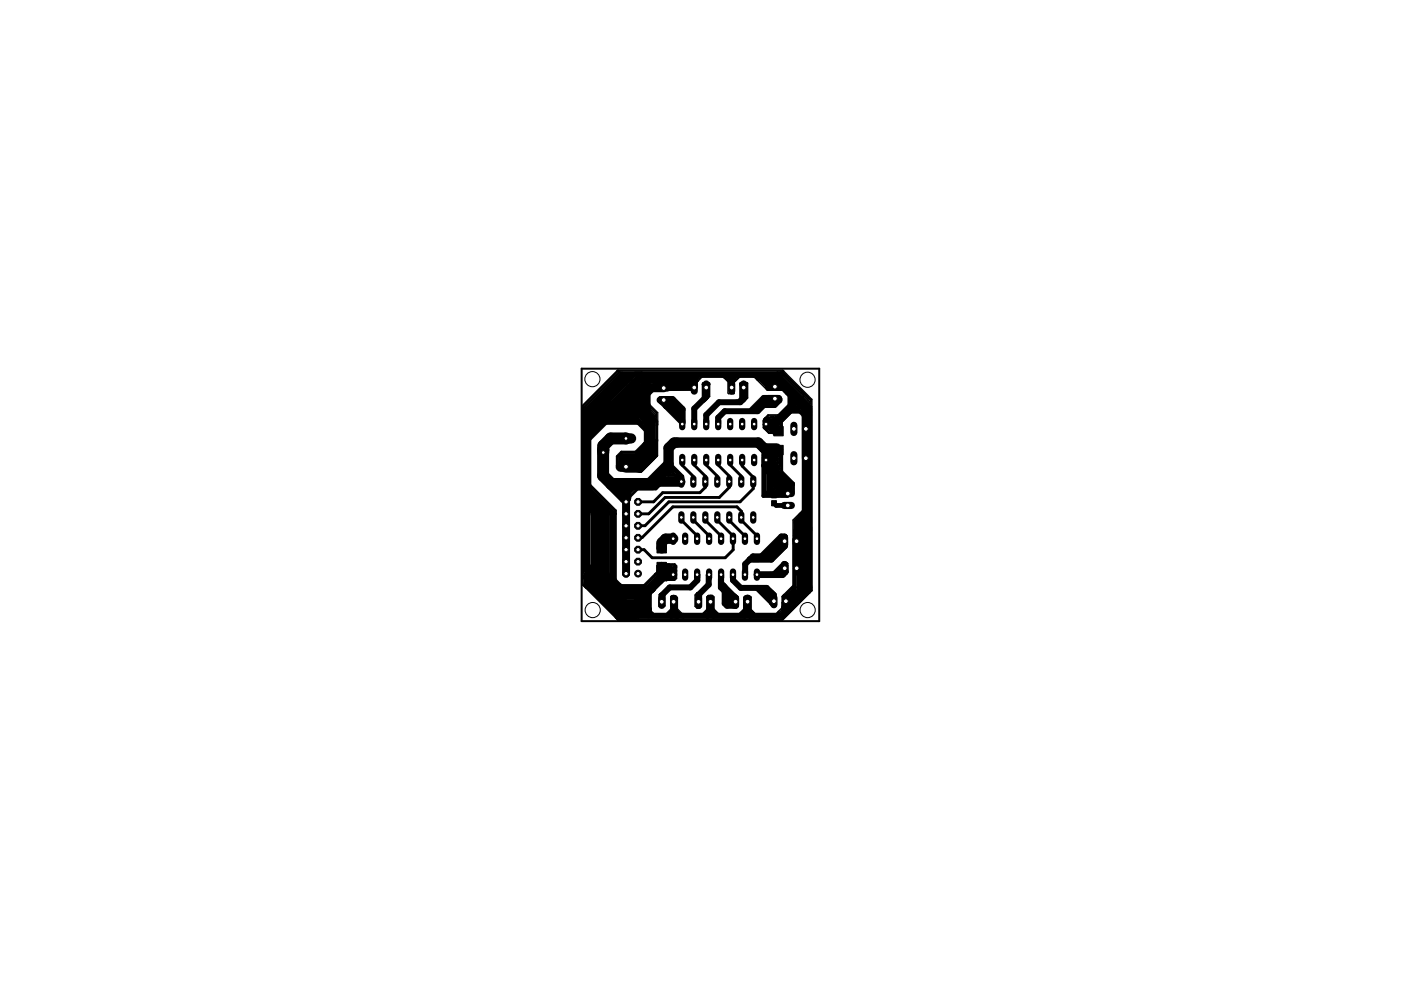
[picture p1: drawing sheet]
<svg xmlns="http://www.w3.org/2000/svg" width="297mm" height="210mm" viewBox="0 0 297 210" stroke-linecap="round" stroke-linejoin="round" font-family="sans-serif">
<path d="M164.1 90.4h2v2h-2zM164.1 94.4h2v2h-2zM139.3 119.2h2v2h-2zM139.3 115.3h2v1.9h-2zM163.6 104.5h1v1.1h-1zM163.6 106.2h1v1.1h-1z" fill="#000" stroke="#000" stroke-width=".21"/>
<g fill="#000" stroke="#000" stroke-width="1.7">
<path d="M129.7 86.4l.8-.7zM130.5 85.7h3.8zM133.4 83.3l-1.5 1.5zM133.4 83.1v.2zM133.4 83.1l.2 .2zM133.6 83.3h1.5zM134.3 85.7l1.1 1.1zM131.9 84.8h2.5zM129.7 86.4h5.1zM135.2 83.3v.8zM135.2 84.1l1.9-2zM135.4 86.8h1z"/>
<path d="M136 85.3l-1.2 1.1zM134.4 84.8l2 2zM137.1 82.1h1.3zM138.4 82.1l-1.9 1.9zM163.7 95.5l-.9 1zM163.7 95.5l1.4-.1zM170.9 88.3v2.6zM170.9 90.9v6.3zM171.1 88l-.2 .2zM132.7 116.5v2.6zM132.7 114v2.5zM132.7 111.5v2.5z"/>
<path d="M132.7 108.9v2.6zM132.7 106.4v2.5zM144.3 102.2l.2-.1zM167 102.7v1.9zM164.2 99.8l2.8 2.9zM168.9 115.1l.1 .1zM170 114.6l1-1zM170 114.6v4.9zM170.7 113.3v10.9zM171.2 112.8l-.5 .5zM132.7 119.1v2.5zM168.9 115.1v5.4z"/>
<path d="M170 119.5v5.8zM170 125.3l1.1-1.1zM171.1 124v.2zM171.1 124l.1-.2zM171.2 112.8v11z"/>
</g>
<g fill="#000" stroke="#000" stroke-width="1.8">
<path d="M124.3 91.5l3.7-3.7zM128 87.8h7.9zM133.5 82.3h7.2zM162.4 97.5h.5zM124.3 103.8l.1 .1zM124.3 103.3v.5zM124.3 91.5v11.8zM124.3 107.9h1.2zM124.3 103.8v4zM124.9 105.4v1.6zM124.9 107v.2zM124.3 107.8l.6-.6z"/>
<path d="M125.5 107.9l.2 .2zM125.7 107.8v.3zM124.9 107l.8 .8zM126.1 109l1-1zM127.1 109.1v8.1zM127.1 109.1l.5-.5zM127.1 117.2l.5 .5zM124.3 107.9v12.3zM124.6 120.6l4.9 4.8zM124.3 120.2l.3 .4zM126.1 109v11.2zM126.1 120.2l1.5 1.4z"/>
<path d="M127.6 117.7v3.9zM129.5 125.4h.2zM130.9 126.7l1.4 1.3zM132.3 128h2.9zM138.1 124.8l1.8-1.8zM139.9 123l1.2-1.2zM141.1 121.8h1.6z"/>
</g>
<g fill="#000" stroke="#000" stroke-width="2.2">
<path d="M141.8 95l1.1-1.2zM141.8 95v3.4zM142.9 93.8h.6zM143.5 93.8h17.3zM160.8 93.8l1.3 1.3zM162.1 95.1h2.5zM162.9 97.5v1zM162.9 98.5l1.3 1.3zM166.6 82.2l.7 .7zM167.3 82.9l3.8 3.7zM171.1 86.6v.8zM171.1 87.4v.6z"/>
<path d="M141.8 98.4l-4.2 4.2zM140.3 115.1v1.1zM141.1 114.2l-.8 .9zM141.1 114.2h1.6zM169.1 114.4v.3zM169.2 115.2v4.9zM171.1 112.5l-.4 .3zM170.7 112.8l-1.6 1.6zM171.1 88v24.5zM125 120.8l4.7 4.6zM129.7 125.4l1.2 1.3zM130.9 126.7l.3 .2z"/>
<path d="M131.2 126.9l1.9 1.9zM133.1 128.8l.4 .4zM140.4 120.9l.7 .8zM140.4 120.4v.5zM141.1 121.7v.1z"/>
</g>
<g fill="#000" stroke="#000" stroke-width=".25">
<path d="M123.5 90l11.1-11.1zM135.3 79.6h21.1zM148.6 79.9l-.4 .5zM148.6 79.9h.3zM153.4 79.5v.5zM156.7 79.2l-.7 .8zM156.4 79.6l.3 .4zM156.7 80l-.7 .8zM155.5 81.2l1.4-1.3zM156.9 79.7v.2zM134.6 78.9h30.2zM123.5 90v30.8z"/>
<path d="M123.6 91.4h.6zM124.3 90.6l11-11zM137.6 85.4v.2zM137.9 86.1v1.3zM137.9 87.4l1.3 1.3zM138 86.5v.3zM138 86.8l1.1 1.1zM138 87v.3zM138 87.3l.9 .9zM139 88v.3zM138 87l1 1zM139.1 87.9v.3z"/>
<path d="M139 88.3l.1-.1zM139.2 87.7v1zM138 86.5l1.2 1.2zM139.3 90.2l.2-.2zM139.3 87.5v2.7zM137.9 86.1l1.4 1.4zM137.6 85.6l1.9 1.9zM139.5 87.5v2.5zM147.6 81l-.1 .1zM147.7 80.7l.2 .2zM147.6 81h.2zM147.8 81v.9z"/>
<path d="M147.9 80.9l-.1 .1zM148.9 79.9l-1 1zM148.2 80.2v.2zM153.4 80l.1 .1zM153.5 80.1h2.1zM153.5 80.1l.8 .8zM153.6 80.1l.2 .2zM153.8 80.3h.3zM153.8 80.1l.5 .5zM154.1 80.3l.4 .4zM153.6 80.2l.7 .7zM154.3 80.6v.3z"/>
<path d="M154.3 80.9v2.4zM154.3 83.3l.2 .2zM154.5 80.7v.6zM154.5 83.5h1.1zM155.5 80.8l.6-.7zM155.5 80.8v.7zM155.6 81.3v.1zM155.6 80.1l.1 .1zM155.6 83.5l.1-.1zM155.7 80.9v2.5zM155.7 80.2v.6zM155.7 80.9l1.2-1.2z"/>
<path d="M156 80v.8zM153.8 80.1h2.3zM156.1 80.1l.3-.2zM161.7 97.7l-.1 .1zM161.6 97v.8zM161.6 97.8v.8zM161.7 97.4v.3zM161.7 98.5l.4 .4zM161.7 96.9v1.6zM161.7 96.9l-.1 .1zM161.6 98.6l.5 .5zM162.1 98.9v.2z"/>
<path d="M162.1 96.5l-.4 .4zM162.1 96.5h.7zM162.1 96.6l.2-.2zM162.2 96.4l-.1 .1zM162.3 96.4h.5zM162.8 96.4v.1zM162.2 96.4h1zM163.2 96.4l.7 .6zM163.9 97v1.2zM163.9 98.2l3.9 4zM168.8 86.2v.5zM168.8 86.2l.1-.2z"/>
<path d="M168.8 86.7l.1 .1zM168.9 86v.5zM169 86.6h.5zM169.1 86.3v.2zM168.3 86.9h1.1zM169.1 86.3l.3 .3zM168.9 86.8h.7zM169.4 86.9l.7 .7zM170.1 87.3v.3zM169.6 86.8l.5 .5zM170.1 87.6h.2zM164.8 78.9l7.3 7.3z"/>
<path d="M124.3 103.3l3.6 3.6zM124.3 90.6v12.7zM127.9 106.9v14zM139.3 120l.1-.2zM139.4 119.8l.5 .6zM141.4 119.7l-1 .9zM142.5 119.8l.7 .7zM141.4 119.7h1.2zM142.6 119.7l-.2 .1zM142.9 119.8h.1zM142.6 119.7h.5zM143 119.8h.1z"/>
<path d="M143.1 119.5v.7zM141.2 119.5h1.9zM143.1 119.7l.2 .1zM143.3 119.8v1.1zM143.1 119.5l.4 .5zM163.7 100.7l3.7 3.7zM163.7 100.7h.7zM165.8 119.5v.7zM166 119.7v.6zM166.1 119.3l-.3 .2zM166.1 119.5l-.1 .2zM166.2 119.8v.3z"/>
<path d="M166.3 119.7l-.1 .1zM166.3 119.9v.2zM166.4 119.7l.1 .1zM166.3 120h.2zM166.2 119.4h.4zM166.6 119.6l.2-.1zM166.8 119.5h.1zM166.1 119.3h.7zM166.6 119.8l.2 .2zM166.9 119.5v.3zM166.9 119.8l-.4 .4zM166.8 119.3l.2 .1z"/>
<path d="M166.6 119.4l.4 .5zM167 104.6l.3-.2zM167.3 104.4h.1zM167.4 104.4h.2zM167.8 102.2v1.9zM167.8 104.2l-.2 .2zM164.4 100.7l3.4 3.4zM167.8 104.2v.5zM167.8 104.7l-.3 .3zM169.1 110.4v8.2zM169.1 118.6l.9 .9zM170 119.5v7.1z"/>
<path d="M170.7 112.8h.3zM123.5 120.8l10.4 10.4zM123.6 120.6h1zM127.9 120.9l3.3 3.3zM128.6 122l1.9 2zM128.7 123.8v.4zM129.4 123v1.1zM129.4 123l1 1.1zM129.5 123.4v.3zM129.5 123.4l.1 .1zM129.6 123.5l.5 .6zM129.7 123.5l.5 .6z"/>
<path d="M129.5 123.7l.5 .4zM130.4 124.1v.1zM130 124.1h.4zM130.4 124.1l.1 .1zM130.5 124l.5 .5zM131 124.5v1.1zM129.4 124.1l1.6 1.5zM131.2 124.2h6.9zM133.8 130.7v.3zM133.8 131l.2 .2zM133.9 131.2h1.5zM134 131.2h32.1z"/>
<path d="M134 130.5l-.1 .1zM136.3 129.9l.5 .6zM136.3 126.6v3.3zM136.8 130.5h29.4zM138.9 123.4l-.8 .8zM138.9 121.8l.4-.5zM138.9 121.8v1.6zM139.3 120v1.3zM139.7 126.1v2.5zM139.7 128.6h1.2zM139.9 120.4h3.6zM139.9 125.9l-.2 .2z"/>
<path d="M139.9 125.9h.2zM140.1 125.9l.3 .3zM140.4 122.4l-4.1 4.2zM140.4 120.6v1.8zM140.9 123.1l.1-.1zM141 128.5l-.1 .1zM141 126.2v2.3zM140.9 130.1h.3zM142.3 129l-1.1 1.1zM140.9 123.1h.5zM141.2 130.1h.2zM141.4 130.1l.2 .2z"/>
<path d="M142.9 120.1h.2zM142.7 119.8l.2 .3zM141 123h2.1zM143.1 120.1l.1 .1zM143 120l.1 .1zM143.1 119.8v.3zM142.9 120.1l.2 .1zM143.2 120.2v.3zM143.3 120.9l.2 .2zM143.5 121.1v1.6zM143.1 123l.4-.3zM141.4 123.1l2.1-2z"/>
<path d="M143.5 120.4v.7zM143.5 120.1v.3zM143.3 119.8l.2 .3zM143.6 129l1.2 1.3zM144.8 130.3v.2zM147.3 126.2l.5-.5zM147.3 126.2v2.3zM147.3 128.5l.5 .5zM147.8 129h.6zM147.8 125.7l.3 .4zM148.4 129l.3-.4zM148.7 126.1v2.5z"/>
<path d="M155 126.2v2zM155.1 126.9l.1 .2zM155.1 126.9v1.4zM155 128.2l.2 .2zM155.2 127.1v1.3zM155.1 128.3l.3 .2zM155.4 128.3v.2zM155.4 128.2v.3zM155.4 128.5l.2 .1zM155.6 128.4h.1zM155.7 128.4h.7zM155.9 126.7h.6z"/>
<path d="M155.6 128.4h.6zM155.6 128.6h.7zM156.2 128.4l.2-.2zM156.4 128.4l-.1 .2zM156.4 128.2h.1zM156.5 126.6v1.6zM155.9 126l.6 .6zM156.5 126.7v1.6zM156.5 128.3l-.2 .2zM163.2 126v2zM163.2 128l.3 .3zM163.5 128.3h.9z"/>
<path d="M163.6 125.6h.6zM163.6 125.6l-.4 .4zM164.2 125.6l.3 .3zM164.4 128.3l.1-.1zM164.5 127.8l-.2 .1zM164.5 128.1v.1zM164.5 127.8v.3zM164.5 125.9v1.8zM164.5 126v2.2zM164.2 125.6l.3 .4zM164.3 121.4h.3zM165.8 120.2l-1.2 1.2z"/>
<path d="M165.9 120.5h.4zM166 120.4v.2zM165.9 120.6h.1zM166.1 131.2l6-6zM166.2 120.1v.2zM166.1 120.1l.1 .1zM166.2 120.4h.5zM170 126.6l-3.8 3.9zM166.3 120.5l.1 .1zM166.3 120.1h.2zM166.4 120.6h.5zM166.5 121.3h.5z"/>
<path d="M166.5 120.1l.1-.1zM166.2 120.2h.3zM166.6 119.6v.4zM166.5 120.1l.2 .1zM166.8 120.1v.2zM166.9 120.4v.2zM167 119.9v1.4zM167 119.5v1.8zM168.3 120.6l.1-.1zM172.1 124.2v1zM172.1 86.2v39zM172.1 125.2l-1.3 1.3z"/>
</g>
<g fill="#000" stroke="#000" stroke-width="2.5">
<path d="M127.9 95.4v.5zM127.9 94.5v.9zM129.5 93l-1.6 1.5zM129.5 93h3.2zM135.4 86.8l2.4 2.4zM132.7 99h2.8zM135.4 83.6h.5zM135.9 83.6l.2 .2zM136.1 83.8l.6-.6zM136.7 83.2v4.9zM136.7 88.1l1 1.1zM135.5 99l2.3-2.3z"/>
<path d="M137.8 89.2v7.5zM127.9 95.4v5.5zM127.9 100.9l1.7 1.7zM129.6 102.6l3 3zM132.6 104.1v1.5zM132.6 104.1l1.1-1.1zM129.6 102.6h8zM137.6 102.6h.9z"/>
</g>
<path d="M162.8 89.8h1.5zM167.3 82.9l.6 .6zM167.9 86.2l-3.6 3.6zM167.9 83.5v2.7zM133.7 103h4.9zM138.9 102.2l-.4 .4zM138.9 102.2h5.4zM131.2 126.9l.7 .7z" fill="#000" stroke="#000" stroke-width="1.9"/>
<g fill="#000" stroke="#000" stroke-width=".83">
<path d="M161.9 96.5v2.2zM161.9 98.7l4.9 4.8zM162.7 95.7l-.8 .8zM163.4 95l-.7 .7zM162.9 98.3h.2zM163.4 95h.3zM163.7 96.9l.5-.4zM163.7 95v1.9zM164.2 96.5h.8zM165 96.5l-1.9 1.8zM167.2 87.3h2.4zM169.6 87.3l1.1 1.1z"/>
<path d="M165.2 102.1v2.3zM165.2 104.4l.7 .6zM165.9 103.2v1.8zM165.9 103.2v.8zM165.9 104l1 1.1zM165.2 102.1l1.5 1.4z"/>
</g>
<g fill="#000" stroke="#000" stroke-width="1.3">
<path d="M132.3 79.8v1.3zM147.6 79.5l-.5 .5zM147.6 79.5h5.8zM153.4 79.5h.8zM154.2 79.5l.8 .7zM154.2 79.5h5.8zM160 79.5h4.5zM164.5 79.5l2.3 2.2zM124.1 87.9v1.4zM124.1 87.9l.4-.4zM131.8 80.1l-7.3 7.3zM131.8 80.1h1.6z"/>
<path d="M132.3 81.1l-8.2 8.2zM133.4 80.1l.2 .2zM141.3 84.8v1.4zM140.7 84.8h.6zM144.7 89.6v.3zM141.3 86.2l3.4 3.4zM140.7 82.3h6.1zM147.2 86.6v3.3zM147.2 86.6l2.4-2.3zM146.8 82.3l.4-.1zM147.2 82.2l-.1 .2zM149.6 82.5v1.8z"/>
<path d="M149.7 82.2l-.1 .3zM149.7 88v1.9zM149.7 88l2.7-2.7zM152.3 88.6v1.3zM152.3 88.6l1.3-1.4zM152.4 85.3h4.6zM153.6 87.2h7zM155 80.2l.1 2zM157 85.2v.1zM157 85.2l.5-.5zM157.5 82.7v2zM157.7 82.2l-.2 .5z"/>
<path d="M163.2 84.7l-2.6 2.5zM159.4 86.9l2.5-2.5zM162.4 89.9l1.5 1.5zM163.2 84.7h.5zM163.7 84.7l.6-.2zM163.9 95.9v1.1zM163.9 91.4h1.2zM162.1 85.9h2.1zM164.6 95.1l-.7 .8zM161.9 84.4h3.1zM165 84.4l.2 .2zM164.2 85.9l1-1z"/>
<path d="M165.2 84.6v.3zM165.6 82.2h.7zM166.8 81.7l-.5 .5zM158 119.6l.9-.9zM158.9 118.7l.2-.2zM158.9 118.7h4.6zM159.1 118.5h4.5zM159.1 118.5l.5-.5zM159.6 118h3.2zM159.7 118.6h1.1zM162.8 118l3.6-3.6zM166.2 116l-2.7 2.7z"/>
<path d="M163.6 118.5l2.8-2.7zM165.7 113.7l-4.9 4.9zM166.3 119.6l-2.3 2.3zM165.7 113.7h.6zM166.3 113.7l.1 .2zM166.4 113.9v.5zM124.1 122.3l.2 .1zM124.4 123v.8zM124.4 123.8l6.7 6.8zM124.3 122.4h.2zM128.7 124.2l.6 .6zM129.3 124.8h8.8z"/>
<path d="M131.1 130.6h1.9zM131.3 125.9l.7 .7zM132 126.6h3.3zM132.7 129.1l1.3 1.4zM124.5 122.4l8.3 8.3zM133 130.6l.2 .1zM132.7 129.1l.4-.3zM132.8 130.7h.4zM134.1 130.6h8.2zM134.7 127.7v1.9zM134.7 129.6l.9-.8zM135.6 128.8h.2z"/>
<path d="M135.7 126.7v.6zM135.7 126.7l-1 1zM135.7 128.8v.8zM135.7 129.6l.8-.8zM135.7 128.8h.1zM135.7 127.3l.7 .8zM136.6 128.8l.2 .3zM136.8 129.1v.5zM136.8 129.6l.5-.5zM137.1 125.1v4.1zM137.1 129.2h.5zM137.3 129.1h.3z"/>
<path d="M137.3 130.3l.1 .2zM131.3 125.9h6.2zM137.6 124.8v4.3zM137.6 124.8h.7zM137.6 129.2v.6zM137.6 129.8l.7 .7zM138.1 124.8h.4zM138.3 124.8v.3zM137.1 125.1h1.2zM137.4 130.5h.9zM138.5 124.8l-1 1.1zM140.4 126.2l1.6-1.7z"/>
<path d="M140.4 126.2v1.4zM142 124.5h4.4zM142.3 130.6l.6-.7zM142.8 127.6l.1 2.3zM142.9 129.8l.8 .8zM143.7 130.6h1.1zM144.8 130.6h5.1zM147.8 123l-1.4 1.5zM147.8 121.9v1.1zM148 126.2l.1 1.4zM148 126.2l.1-.1zM148.1 126.1l2.2-2.1z"/>
<path d="M149.9 130.6l.7-.7zM150.3 121.9v2.1zM150.3 121.9v-.1zM150.6 129.9l.7 .7zM150.6 127.6v2.3zM151.3 130.6h6.5zM152.8 122.7v1.8zM152.8 124.5l1.1 1.1zM152.9 121.8v1.9zM153 124.5l.4-.4zM153.4 124.1l.2 .4zM152.9 123.7l.5 .4z"/>
<path d="M153.6 124.5l2.3 2.1zM153.6 124.5v3.5zM153.6 128l.6 .4zM154.2 128.4h1.8zM154.6 126.4v1zM154.5 126.3l.1 .1zM155.4 121.8v1.2zM155.4 123l1.7 1.7zM154.6 127.4l.8 1zM155.9 126.7v1zM155.9 127.7l.1-.1zM155.4 128.4h.6z"/>
<path d="M157.1 124.7h3.4zM157.8 130.6l.7-.7zM158 119.6v2.2zM158.5 127.6v.1zM158.5 129.9l.5 .7zM159 130.6h6.9zM160.5 124.7h2zM160.5 124.7l3.2 3.1zM162.5 124.7l1 .9zM163.5 125.6l.4 .3zM163.7 127v.8zM162.2 125.5l1.5 1.5z"/>
<path d="M163.9 125.9v1.8zM163.9 127.7l.2-.2zM163.3 121.9h.7zM166.4 130.1l-.5 .5zM166.6 127.5l-.2 2.6zM166.4 128.9v1zM166.4 128.9l3.6-3.6zM166.6 127.5l-.2 2.4zM168 126.2l.5-.5zM168.3 125.7v.6zM168 126.2h.4zM168.5 125.5v.2z"/>
<path d="M168.5 125.5l-.2 .2zM168.7 125.9l-.3 .3z"/>
</g>
<g fill="#000" stroke="#000" stroke-width=".61">
<path d="M131.8 79.1l-8.1 8.1zM131.9 79.5l.1 .1zM132 79.5l.3 .3zM134.9 79.4l-11.1 11zM135.3 79.6h1.2zM132 79.6h3.3zM131.8 79.1h4.2zM136 79.1l.5 .5zM123.7 90h3.4zM123.7 87.2v2.8zM123.8 90.4v.2zM123.8 90.6l5.4-5.3z"/>
<path d="M128.4 88.8l-3.4 3.4zM125.1 93.2v9.7zM125 92.3l.3 .3zM127.1 90l.2-.2zM127.3 89.8h8zM128.4 88.8h6.4zM128.8 89.5l-3.7 3.7zM128.9 88.9l-3.6 3.6zM129.2 85.3h6.8zM128.9 88.9l.3 .3zM130.9 96.8v1.9zM131.4 98.7h.2z"/>
<path d="M131.1 98.4l.3 .3zM131.4 96.8l.4-.4zM131.4 96.8v1.1zM131.8 95.9l-.9 .9zM131.8 96.4h3.1zM131.9 97.4l-.5 .5zM131.9 96.9v.5zM131.9 96.9l.1 .1zM132 97v.9zM132.3 97.6l-.3 .3zM132.3 96.8v.8zM132.3 96.8l.1-.1z"/>
<path d="M132.4 96.7h.4zM132.8 96.7v.9zM132.9 97.5l-.1 .1zM133 97.1h2.2zM133.1 97l-.1 .1zM133.3 96.7l-.2 .2zM129.2 89.2h5.5zM134.8 88.8l.5 .5zM131.8 95.9h3zM134.9 96.4l1.4-1.4zM128.8 89.5h6.2zM134.7 89.2l.3 .3z"/>
<path d="M135.2 89.1l.2 .2zM132.9 97.5h2.3zM135.2 97.1l.7-.7zM133.3 96.7h1.9zM135 89.5l.3 .3zM135.3 89.8l1.7 1.7zM135.2 89.1l.1-.1zM135.5 96.4l-.3 .3zM135.6 89.6h.7zM135.7 100l.1-.1zM136.3 95.4l-.4 .4zM135.9 95.8v.6z"/>
<path d="M135.7 100h.2zM135.8 99.9h.2zM135.3 88.9l.9 .9zM136.3 89.6l.2 .2zM136.3 95h.3zM136.3 96.4l-1.1 1.1zM136.3 95.4v1zM136.2 89.8h.3zM136.6 94.1l-1.8 1.8zM136.6 94.1l.2-.2zM136.6 94.1v.9zM137.2 87.5l-.5 .6z"/>
<path d="M137 91v.5zM135.6 89.6l1.4 1.4zM137.2 87.5h.2zM137.4 87.5l.2 .2zM137.2 87.3l.2 .2zM137.5 94.3l-2 2zM137.7 87.7l1.6 1.6zM137.5 94.3h1.2zM138.7 93.9v.4zM138.7 93.7v.2zM138.9 93.9v3.1zM138.9 97l-2.9 2.9z"/>
<path d="M138.7 93.9h.2zM139.2 96.7l-3.3 3.3zM139.2 93.4v3.3zM139.3 96.6l-.1 .1zM139.3 89.3v.9zM139.3 90.2v3.1zM139.3 93.3v.2zM138.9 93.9l.4-.4zM139.3 93.3l-.1 .1zM139.3 93.5v3.1zM138.7 81.4h1.1zM139.8 81.4l.1 .1z"/>
<path d="M139.8 80.9v.5zM141.7 98.7l1.1 1.1zM141.7 95.3v3.4zM141.9 98.1l2.9 2.9zM142.2 99.9l.2-.2zM142.4 99.2l1.9 1.9zM142.4 99.2v.5zM142.6 100.2l.2-.2zM142.8 99.8v.2zM143.2 93.8l-1.5 1.5zM143.2 93.8h.3zM144.7 97.5v1.2z"/>
<path d="M147.2 97.5v1.1zM149.7 97.5v1.1zM152.3 97.5v1.1zM154.8 97.5v1.1zM157.4 97.5v1.3zM159.7 93.6v.2zM159.7 93.8l2 2zM161.7 95.8v2.8zM161.7 98.7l.8 .8zM161.7 98.9l1.3 1.3zM161.7 98.7v.2zM161.7 98.9v6.3z"/>
<path d="M162.1 99.8l.1-.1zM162.2 99.7v.2zM162.2 99.9l.6 .5zM162.5 99.6l.7 .6zM159.8 87.2l3.1-3.1zM163 85.2l-.7 .7zM163.2 85.2h1.6zM163 85.2h.2zM163.9 96.8v.2zM162.7 95.7l1.2 1.1zM164.2 97.8v.3zM164.2 98.1l.2 .2z"/>
<path d="M164.4 98.3v.2zM164.5 84.8l.3-.3zM164.7 98.3v.7zM164.7 98.3l.1-.1zM162.9 84.1h1.9zM164.8 84.1v.4zM164.8 97.2v1zM164.2 97.8l.6-.6zM164.8 85.2l.2-.2zM165 84.4v.6zM164.5 84.8l.5-.5zM165.2 98.8v.7z"/>
<path d="M164.7 99l.5 .5zM165.3 95.7v3zM165.3 98.7l-.1 .1zM165.7 95.3v4.7zM165.7 95.3l-.4 .4zM125.1 102.9l5.4 5.4zM124.5 102.3l.6 .6zM126.6 105.9l1.4 1.4zM128 107.3h.8zM129.3 108.5h.2zM129.3 109h.2zM129.5 109v12.6z"/>
<path d="M129.3 108.5l.5 .5zM129.5 108.5l.6 .6zM128.8 107.3l1.7 1.7zM129.3 108.9h1.2zM130.5 108.3v.6zM132.7 103.7l.7-.6zM132.7 103.7v2.7zM133.4 103.1h3.7zM135.2 103.7l-1.7 1.7zM135.3 106.4h3.3zM135.3 108.9h2.2zM135.3 116.5h1.3z"/>
<path d="M135.3 111.5h1.5zM135.3 114h.9zM142.7 107.5l-6.5 6.5zM136.6 116.5l1.7 1.8zM136.8 111.5l5-5.1zM137.6 102.6l-.5 .5zM137.5 108.9l3.5-3.4zM138.3 118.3h15.5zM140.5 104.5l-1.9 1.9zM135.2 103.7h3.9zM140.2 102.6l-1.1 1.1zM140.5 104.5h7.9z"/>
<path d="M140.7 101.3l1.2-1.2zM141 105.5h11.5zM142.2 100.3l-.5 .5zM141.8 106.4h15.1zM141.9 98.1v2zM142.2 99.9v.4zM142.6 100.2l.7 .7zM142.7 107.5h13.6zM143.3 100.9h.3zM141.7 100.8h1.8zM143.5 100.8l.1 .1zM140.2 102.6h3.5z"/>
<path d="M140.7 101.3h3.4zM144.3 101.1l-.2 .2zM144.5 109.7v.6zM144.8 101.5l-1.1 1.1zM144.8 101v.5zM144.7 98.7l2.3 2.3zM147 101v1zM147 109.7v.6zM144.5 110.3l3.3 3.3zM147.8 113.6v.6zM148.4 104.5l1.2-1.2zM149.5 109.7v.6z"/>
<path d="M147.2 98.6l2.4 2.4zM149.6 101v1.1zM149.6 102.1v1.2zM147 110.3l3.3 3.3zM150.3 113.6v.6zM149.7 98.6l2.4 2.3zM152.1 100.9v1.2zM152.1 109.7v.6zM154.6 103.3l-2.1 2.2zM149.5 110.3l3.4 3.4zM152.9 113.7v.5zM153.8 118.3l1.6-1.7z"/>
<path d="M152.3 98.6l2.3 2.3zM154.6 100.9v1.2zM154.6 109.7v.6zM154.6 102.1v1.2zM152.1 110.3l3.3 3.4zM155.4 113.7v.5zM155.4 114.3v2.3zM156.3 107.5l.9 .9zM156.9 106.4l2.8-2.8zM154.8 98.6l2.3 2.3zM157.1 100.9v1.2zM157.2 110.3l3.3 3.3z"/>
<path d="M157.2 109.7v.6zM157.2 108.4v1.3zM154.6 110.3l3.4 3.4zM158 113.7v.5zM157.4 98.8l2.3 2.4zM159.7 101.2v.9zM159.7 102.1v1.5zM160.5 113.6v.6zM161.7 105.2l.1 .1zM161.8 105.3h5.1zM162.1 99.8v5zM162.1 104.8l.1 .1z"/>
<path d="M162.5 104.5h1.6zM162.8 100.4v3.9zM162.5 104.5l.3-.2zM163.2 100.7v3.2zM163.2 103.9l.2 .3zM163.4 104.2h.3zM163.5 101.6v1.9zM163.5 103.5l.2 .2zM163.7 104.2l.5-.5zM163.7 103.2v.5zM163.7 103.2l.2-.1zM163.9 102.4v.7z"/>
<path d="M163.9 102.4h3.6zM164.1 104.5l.6-.6zM164.2 102.3v1.4zM163.5 101.6l.7 .7zM164.7 102.3v1.6zM163.2 100.7l1.5 1.6zM166.9 105.3l.4-.4zM162.2 104.9h5.1zM167.5 102.4l.1-.1zM167.6 102.2l.6 .6zM168.2 102.8v1.6zM168.2 102.5v.3z"/>
<path d="M165.7 100l2.5 2.5zM129.4 121.9v1.6zM129.4 121.9l.1 .1zM129.5 122.4v.5zM129.6 122.3l-.1 .1zM129.5 122h.6zM129.5 121.6h.3zM129.6 122.3h.4zM129.5 122.9l.2 .1zM129.8 109v12.6zM130 122.3l.4 .4zM130.1 122.7v1z"/>
<path d="M129.7 123l.4-.3zM130.1 109.1v12.9zM129.4 123.5l.9 1zM130.4 122.9l1.1 1.1zM130.5 109v15.1zM130.1 123.7l.4 .4zM130.8 124l.4 .4zM131.4 124.1l-.2 .3zM131.5 124l.2 .1zM130.8 124h.7zM131.7 124.1l.8 .8zM131.4 124.1h.3z"/>
<path d="M131.7 124.1h5zM130.3 124.5h6.1zM136.7 124.1l-.3 .4zM141.6 130.2l.8-.8zM141.5 130.2l.1 .1zM142.4 126.6v2.8zM142.5 126.5h.7zM143.2 126.5l.3 .3zM143.5 126.8v2.6zM143.5 129.4l.9 1zM148.8 130.3h.1zM150 126.7v2.8z"/>
<path d="M150.1 126.6l-.1 .1zM150.2 126.4l-.1 .2zM150.4 128.9l-1.5 1.4zM150.6 129.9h.1zM150.4 128.9h.2zM150.7 129.9l.4-.4zM150.2 126.4h.7zM151.1 129.5l.8 .8zM151.1 126.7v2.6zM150.9 126.4l.2 .3zM151.1 129.1v.2zM151.1 129.3l.9 .8z"/>
<path d="M151.9 130.3h.1zM150.6 128.9l1.4 1.4zM156.7 130.3l1.6-1.5zM157.8 129.7l-.5 .6zM157.8 127.1v2.6zM157.9 126.7l.1-.2zM157.9 126.7v.5zM158 126.5h.7zM157.9 127.2h.2zM158.3 128.8h.2zM158.4 126.9l-.3 .3zM158.4 127.9v.9z"/>
<path d="M158.4 128.8l1.6 1.6zM158.5 128.8l1.5 1.5zM158.4 126.9l.1 .1zM158.5 127.7v.2zM158.5 127v.7zM158.7 126.5l.2 .2zM158.9 129.8l.4 .4zM158.9 126.7v3.1zM157.3 130.3h2.1zM156.7 130.4h3.3z"/>
</g>
<g fill="#000" stroke="#000" stroke-width="1">
<path d="M135.9 79.4h11.6zM147.5 79.5l-.4 .5zM147.5 79.4v.1zM160 79.5h.5zM160.5 79.5l1.8 1.7zM162.7 79.6h.2zM162.9 79.6h.9zM163.8 79.6l.6 .6zM164.5 79.5l1.2 1.2zM128 87.3v.5zM133.9 81.4l-5.9 5.9zM133.9 81.4l2-2z"/>
<path d="M133.9 81.4h1.1zM135 81.4l1.4-1.3zM136.2 81.3h1zM136.4 80.1h10.5zM137.2 81.3l.5-.4zM137.4 80.2l-1.2 1.1zM137.7 80.9h2.1zM139.8 80.9h.3zM140.1 80.9l.5 .5zM140.6 81.1v.3zM141 80.7l-.4 .4zM141 80.7v.4z"/>
<path d="M141 81.1l.3 .3zM141.3 81.3l.4-.4zM141.7 80.9v.3zM141.7 81.2l.3 .3zM142 81.2v.3zM142 81.2l.3-.3zM142.3 80.9v.4zM142.3 81.3l.3 .2zM142.6 81.3v.2zM142.6 81.3l.3-.3zM142.9 81h2.6zM143.1 81.6h2.4z"/>
<path d="M145.5 81l.6 .6zM145.5 81.6l.7-.7zM143.1 81.6h3zM146.2 80.9h.7zM146.8 81.5h.5zM146.9 80.1l.1 .1zM146.9 80.9l.7-.7zM137.4 80.2h9.6zM147.3 81.5l.1 .1zM147.4 81.6v.5zM147.2 82.2l.2-.1zM147.6 80.2v.5z"/>
<path d="M147.6 80.7l-.8 .8zM162.3 81.2l.4 .5zM162.3 80.1v1.1zM162.3 80.1l.4 .4zM162.7 80.5h.2zM162.7 81.9v.3zM162.7 81.9l.2-.2zM162.7 81.7l.8-.8zM162.7 82.2l.2 .1zM162.9 79.6v.9zM162.9 82.3h.1zM163.3 82.1l1-.1z"/>
<path d="M163.3 81.9v.2zM163.5 80.3v.6zM163.5 80.3l.9 .9zM163.7 81.5l-.4 .4zM163.7 81.5h.4zM164.4 81.1l.5 .5zM164.4 80.2v.9zM164.4 81.2v.6zM164.1 81.5l.3 .3zM164.9 81l.1-.1zM164.9 81v.6zM165.7 80.7v.8z"/>
<path d="M165.7 81.5l.2 .3zM163 82.4h2.9zM165.9 81.8v.5zM140.8 120h1zM164.1 106.7l.5 .5zM164.1 105h.5zM165.2 104.4l-.6 .6zM164.6 107.2h2.4zM135.2 128h1.2zM136.4 126.6v1.5zM139.8 120.9l.2-.1zM139.8 120.9v2.1z"/>
<path d="M139.8 123h.1zM140 120.8h1.8zM141.8 120.8l.3 .3zM142.1 121.1h.8zM141 122.7h1.7zM142.7 122.3l.2 .1zM142.7 121.8v.5zM141.8 120l1.1 1.1zM142.9 122.4l-.2 .3z"/>
</g>
<g fill="#000" stroke="#000" stroke-width=".42">
<path d="M134.8 79.1h2.4zM134.9 79.4h2zM137.2 79.1l-.3 .3zM123.6 90.7v.7zM123.6 90.3v.4zM134.8 79.1l-11.2 11.2zM139.7 84.4v.9zM139.7 84.4l.2-.2zM139.9 84.2h.5zM139.7 85.3l.3 .2zM140 84.5v1zM140.3 84.2l-.3 .3z"/>
<path d="M140.3 84.2h1.9zM140.3 84.6v.9zM140.3 84.6l.1-.1zM140.4 84.5h.1zM140.3 85.5l.2 .2zM140.5 84.5l.1 .1zM140.6 84.6v.9zM140 85.5h.6zM140 85.5l.9 .9zM140.9 86.4l.1 .1zM141.3 86.2l-.3 .2zM140.5 85.7h1.3z"/>
<path d="M141.9 84.5l.1 .1zM142 84.6v1.4zM141.8 85.7l.2 .3zM141.9 84.5h.2zM142.2 84.6v1.3zM142.1 84.5l.1 .1zM142.2 84.2l.3 .3zM142.2 85.9v.7zM142.5 84.5v2.4zM142.2 86.6l.3 .3zM149 81.6v2.9zM149.2 81.3l-.2 .2z"/>
<path d="M149.3 81.6h.3zM149.3 81.6v.2zM149.5 82.1h.3zM149.5 82.1v.3zM149.5 84.9l.6-.6zM149.6 81.6l.4-.3zM149.5 82.4l.2-.2zM149.9 84.6l-.4 .3zM149.9 82.1v2.5zM149.3 81.8h.6zM149.2 81.3h.8zM150.1 81.6l-.2 .2z"/>
<path d="M150.1 81.5v2.8zM156.1 84.9h.3zM156.4 84.9l.5-.5zM156.1 84.9l.4 .4zM156.9 81.4l.1-.1zM156.9 81.4v3zM157 81.3l.1-.1zM157 81.4v.3zM157 81.3h1.1zM157.1 81.2h1.2zM156.5 85.3h.6zM157.2 85.2l-.1 .1z"/>
<path d="M157.2 81.5v3.7zM157.2 81.5l.1 .1zM157.2 81.4h.1zM157.3 81.6h.4zM157.3 81.4h.2zM157.5 81.4l.2 .2zM157.7 81.6l.1 .1zM157.7 81.4v.2zM157.2 81.4h.6zM157.8 81.4v.2zM157.8 81.6l.1 .1zM158.2 84.6l-.7 .7z"/>
<path d="M158.2 81.4v3.2zM158.3 81.2l.2 .1zM158.5 84.4l-.9 .8zM158.5 81.3v3.1zM123.6 124l7.2 7.1zM123.6 120.5v3.5zM123.6 120.5h.1zM123.7 120.5v.8zM124.4 123l.3-.3zM123.7 121.3l1 1zM124.7 122.3v.4zM130.8 131.1h4.2z"/>
<path d="M135.7 124.9h.4zM136.1 124.9l3.3-3.3zM137.3 130.3h4.3zM138.9 121.8l1.4-1.4zM138.9 121.8l-3.2 3.1zM139.4 121.6v.6zM139.4 122.2l-2.4 2.3zM141.6 130.3l.7 .7zM142.3 131h1.3zM142.9 130.7h6.9zM142.9 130.7l.2 .2zM143.6 131l.1-.1z"/>
<path d="M143.1 130.9h.6zM149.8 130.7l.2 .3zM150 131h1.2zM151.3 130.9h6.6zM157.9 131h1.2zM159.1 130.9h7.1zM165.3 130.2h.3zM165.6 130.2l.5-.4zM165.9 126.5v2.1zM165.9 126.5l.1-.1zM165.9 128.5v1.1zM165.9 129.6l-.6 .6z"/>
<path d="M166 126.4v1.9zM166.3 128l-.3 .3zM166 126.4h1.4zM166.1 128.8v1zM165.9 128.6l.2 .2zM169.5 127.6l-3.3 3.3zM166 126.4l.2-.1zM166.3 126.5v1.5zM166.3 126.5l.4 .4zM166.7 126.9v.2zM166.7 127.1l.1 .2zM166.7 126.5v.3z"/>
<path d="M166.7 126.5l.1 .2zM166.8 127.3h.2zM166.8 126.7h.3zM167 126.2l1.7-1.7zM166.8 127l.2 .3zM167.1 126.7v.3zM167.2 129.2v.4zM168.5 127.9l-1.3 1.3zM167.2 127.1h.1zM167.3 127.1l.3-.2zM167.3 126.6v1.9zM165.9 128.5h1.4z"/>
<path d="M167.4 126.4l.1-.1zM167 126.2h.4zM166.2 126.3h1.3zM167.4 126.6l.2 .1zM168.4 128.3l-1.2 1.3zM168.5 127.8l.2-.2zM168.4 120.5l.3 .3zM168.7 124.5v1.4zM168.7 125.9l.4-.4zM168.7 120.8v3.7zM167.5 126.3l1.3 1.3zM169.6 126.6l-.7 1.1z"/>
<path d="M168.9 120.5v.7zM169 121.3v4zM168.9 121.2l.1 .1zM169.1 125.3v.2zM172 124.9l-2.5 2.7zM169.5 127v.2zM169.5 127l-.6 .7zM169.6 126.6l-1.2 1.7zM170 126.5l-.5 .7zM172 124.5v.4zM170 126.5l2-2z"/>
</g>
<g fill="#000" stroke="#000" stroke-width="1.4">
<path d="M140.6 84.8h.6zM140.7 84.7h1.9zM140.6 84.8l.1-.1zM141.2 84.8l2.7 2.7zM142.6 84.7l2.1 2.1zM144.7 86.8v2.7zM162.4 89.2v.7zM162.5 89.2v.3zM162.5 89.5l.3 .3zM169.8 85.7l1 1zM170.8 86.7h.2zM171.1 86.6l-.1 .1z"/>
<path d="M124.4 103.9h.4zM124.8 103.9l3.8 3.8zM125.1 105.9l2 2zM128.6 107.7v14.3zM166.4 114.7v1.1zM168.9 112.9l-.1 .1zM168.8 112.6v.4zM168.9 110.7l.2 .2zM168.9 110.7v2.2zM169 115.2h.2zM169.1 110.9v1.9zM170 109.5l-.9 .9z"/>
<path d="M168.8 112.6l1.1-1zM169.9 109.4v2.2zM170 109.3l-.1 .1zM170 109.3v.2zM125 120.8h1.1zM126.1 120.2v.6zM128.6 122v1.8zM142.8 127.6l.1 2.2zM150.6 127.6v2.3zM158.5 127.7v2.2zM160.5 121.8h5.4zM165.7 121.3l-.3 .3z"/>
<path d="M165.9 121.8l.6-.5zM165.7 121.3h.8zM169.2 120.1v.3zM168.9 114.7l.3 5.7z"/>
</g>
<g fill="#000" stroke="#000" stroke-width=".32">
<path d="M130.8 78.7l-7.3 7.3zM130.8 78.7l.2-.2zM131.1 78.7l-7.6 7.6zM130.8 78.7h.3zM123.6 86.5l7.6-7.6zM131.2 78.7l.4 .4zM131.2 78.9h.3zM131.6 79.1h33.9zM136.9 79.5h27.3zM138.8 79.9h21.1zM156.7 79.2h9zM159.9 79.9l.5 .6z"/>
<path d="M161.6 79.7l-.9 .9zM164.2 79.5l.6-.6zM164.8 78.9h1.2zM165 79.1l.1 .1zM165 79.1h.2zM165.4 79l-.2 .2zM165.5 79.1l4.2 4.2zM165.7 79h.1zM165.7 79l.6 .7zM166.1 78.7l-.4 .5zM165.8 79l6.1 6.1zM131 78.5h34.9z"/>
<path d="M166 78.9l5.9 5.9zM166.1 78.7l6 6zM131.2 78.7h34.9zM165.9 78.5l.2 .2zM161.6 79.7h4.7zM123.5 86.4v37.6zM123.5 86v.3zM123.5 86.4h8.8zM123.6 86.5h6.3zM123.7 86.7l7.8-7.8zM123.7 86.7l.5 .5zM136.9 79.5l-7 7z"/>
<path d="M132.3 86.4l6.5-6.5zM137.6 85.9l.2-.2zM137.7 86v.2zM148.9 81.3l.2-.1zM148.9 81.3v.3zM149.1 81.2h1zM150.1 81.2l.4 .4zM150.2 81.2h.1zM150.5 84.1l-1.1 1.1zM150.5 81.6v2.5zM150.2 81.2l.3 .3zM150.3 81.2l.2 .1z"/>
<path d="M150.5 81.3v.2zM157 85.2l.1 .1zM160.3 80.2h5.4zM160.4 80.1l2.2 2.2zM160.4 80.1v.4zM160.4 80.5l2.2 2.2zM160.3 80.2l.4 .4zM161.8 90v.7zM161.8 90.7l1.1 1.1zM162.1 90.6v.3zM162.1 90.9l.9 1zM162.1 88.7h1.8z"/>
<path d="M162.6 82.3v.4zM162.6 82.7h5.2zM162.6 88.5h1.3zM162.6 88.5l.2-.1zM162.8 88l-.7 .7zM162.8 88.2v.1zM162.9 91.8h.3zM163 91.9h.9zM163.2 84.7v.5zM163.2 91.8h.5zM162.1 90.6l1.1 1.2zM163.4 88.4l-1.6 1.6z"/>
<path d="M163.9 91.9l.3 .4zM163.9 88.7l.1 .1zM163.9 88.5l.1-.1zM164 88.7l.5-.5zM163.4 88.4h.6zM164.2 90.3v2zM164.2 90.3l3.9-3.9zM162.8 88.2h1.7zM162.8 88h2.2zM165.1 90.4l.1 .1zM165.4 90.2l-.2 .2zM165.4 90.2h.3z"/>
<path d="M165.5 88.6v1.4zM165 88l.5 .6zM165.2 90.5h.5zM165.7 89.9v.3zM165.7 89.9l-.2 .1zM165.7 80.2l5.5 5.5zM165.8 89.5v.8zM165.8 90.3l-.1 .2zM167.8 82.7l2.5 2.5zM168.1 86.4h1.8zM169.6 85.7l-3.8 3.8zM169.8 83.3l1.4 1.4z"/>
<path d="M169.9 86.4l1.8 1.8zM170.3 83.8v1.4zM165.5 79l4.8 4.8zM170.3 87.6h.8zM171.1 87.4v.2zM171.2 84.8l.4 .4zM169.6 85.7h1.6zM165.2 79.1l6.5 6.5zM171.7 85.2v.4zM171.7 88.2v18.5zM171.9 84.8v.3zM171.9 85.1v.8z"/>
<path d="M172.1 84.7v40.5zM168.1 110.3v14.5zM168.2 113.5l.5 .5zM168.2 113.5h.2zM168.7 114v6.5zM169.1 112.8l-.7 .7zM171 112.8l1-1zM171 112.8v.8zM171.7 106.7l-3.6 3.6zM172 111.8v12.9zM123.5 124l.7 .7zM124.2 87.2v37.5z"/>
<path d="M130.5 130.9l.5 .5zM130.6 130.9l.5 .5zM131 131.4l.1 .2zM131.2 131.6l.1-.2zM150.3 130.7l.7-.7zM151 126.3l.4 .3zM151 126.3v3.7zM151.4 129.1l1.7 1.8zM151.4 126.6v2.5zM153.1 130.9h4zM158.2 129.6l-1.1 1.3zM158.2 129.6h1z"/>
<path d="M159.2 126.6v2.5zM158.9 126.3l.3 .3zM159.2 126.6v3zM159.2 129.1l1.1 1.2zM131.4 131.3h31.9zM163.3 131.3l1.7-1.7zM165 130l.8-.8zM165 129.6v.4zM165 129.6l.7-.7zM150.3 130.7h14.8zM160.3 130.3h5.2zM165.7 128.9l.1-.1z"/>
<path d="M131.2 131.6h34.6zM163.3 131.3h2.5zM165.8 128.9v.3zM165.8 127.7v1.1zM165.8 127.7h.1zM165.9 127.7v2.2zM165.9 129.9l-.4 .4zM165.8 126.4l.4-.4zM166.8 125.9l1.5-1.5zM166.8 125.8v.1zM166.2 126h.7zM167.9 124.5l-1.1 1.3z"/>
<path d="M168.1 124.8l-1.2 1.2zM168.2 120.6v4.5zM168.2 125.1l.3 .2zM168.3 124l-2.3 2.3zM168.3 124v.4zM170 124.6l-1.6 1.7zM168.5 120.8v4.5zM168.7 120.5l1.9 1.8zM167.9 124.5h1.2zM170 124.3v.3zM170.1 125.8l-5 4.9zM170.6 123l-1.5 1.5z"/>
<path d="M170.6 122.3v.7zM171.6 125.8l-5.8 5.8zM170.1 125.8h1.5zM171.9 125.2l-6.1 6.1zM172 124.7l-2.2 2.2zM171.9 125.2h.2zM172.1 125.2l-.5 .6z"/>
</g>
<path d="M166.3 107.2h1.5z" fill="#000" stroke="#000" stroke-width="1.5"/>
<circle cx="167" cy="107.2" r=".51" fill="#fff" stroke="#000" stroke-width=".21"/>
<path d="M166.3 104.6h1.5z" fill="#000" stroke="#000" stroke-width="1.5"/>
<circle cx="167" cy="104.6" r=".51" fill="#fff" stroke="#000" stroke-width=".21"/>
<path d="M140 82.3h1.5z" fill="#000" stroke="#000" stroke-width="1.5"/>
<circle cx="140.7" cy="82.3" r=".51" fill="#fff" stroke="#000" stroke-width=".21"/>
<path d="M140 84.8h1.5z" fill="#000" stroke="#000" stroke-width="1.5"/>
<circle cx="140.7" cy="84.8" r=".51" fill="#fff" stroke="#000" stroke-width=".21"/>
<path d="M147.2 81.4v1.5z" fill="#000" stroke="#000" stroke-width="1.5"/>
<circle cx="147.2" cy="82.2" r=".51" fill="#fff" stroke="#000" stroke-width=".21"/>
<path d="M149.7 81.4v1.5z" fill="#000" stroke="#000" stroke-width="1.5"/>
<circle cx="149.7" cy="82.2" r=".51" fill="#fff" stroke="#000" stroke-width=".21"/>
<path d="M155.1 81.4v1.5z" fill="#000" stroke="#000" stroke-width="1.5"/>
<circle cx="155.1" cy="82.2" r=".51" fill="#fff" stroke="#000" stroke-width=".21"/>
<path d="M157.7 81.4v1.5z" fill="#000" stroke="#000" stroke-width="1.5"/>
<circle cx="157.7" cy="82.2" r=".51" fill="#fff" stroke="#000" stroke-width=".21"/>
<path d="M163.5 82h1.6z" fill="#000" stroke="#000" stroke-width="1.5"/>
<circle cx="164.3" cy="82" r=".51" fill="#fff" stroke="#000" stroke-width=".21"/>
<path d="M163.5 84.5h1.6z" fill="#000" stroke="#000" stroke-width="1.5"/>
<circle cx="164.3" cy="84.5" r=".51" fill="#fff" stroke="#000" stroke-width=".21"/>
<path d="M170.9 96.4v1.5z" fill="#000" stroke="#000" stroke-width="1.5"/>
<circle cx="170.9" cy="97.2" r=".51" fill="#fff" stroke="#000" stroke-width=".21"/>
<path d="M168.3 96.4v1.5z" fill="#000" stroke="#000" stroke-width="1.5"/>
<circle cx="168.3" cy="97.2" r=".51" fill="#fff" stroke="#000" stroke-width=".21"/>
<path d="M170.9 90.2v1.5z" fill="#000" stroke="#000" stroke-width="1.5"/>
<circle cx="170.9" cy="90.9" r=".51" fill="#fff" stroke="#000" stroke-width=".21"/>
<path d="M168.3 90.2v1.5z" fill="#000" stroke="#000" stroke-width="1.5"/>
<circle cx="168.3" cy="90.9" r=".51" fill="#fff" stroke="#000" stroke-width=".21"/>
<path d="M168.9 119.7v1.5z" fill="#000" stroke="#000" stroke-width="1.5"/>
<circle cx="168.9" cy="120.5" r=".51" fill="#fff" stroke="#000" stroke-width=".21"/>
<path d="M166.4 119.7v1.5z" fill="#000" stroke="#000" stroke-width="1.5"/>
<circle cx="166.4" cy="120.5" r=".51" fill="#fff" stroke="#000" stroke-width=".21"/>
<path d="M168.9 114v1.5z" fill="#000" stroke="#000" stroke-width="1.5"/>
<circle cx="168.9" cy="114.7" r=".51" fill="#fff" stroke="#000" stroke-width=".21"/>
<path d="M166.3 114v1.5z" fill="#000" stroke="#000" stroke-width="1.5"/>
<circle cx="166.3" cy="114.7" r=".51" fill="#fff" stroke="#000" stroke-width=".21"/>
<path d="M166.6 126.7v1.5z" fill="#000" stroke="#000" stroke-width="1.5"/>
<circle cx="166.6" cy="127.5" r=".51" fill="#fff" stroke="#000" stroke-width=".21"/>
<path d="M164.1 126.7v1.5z" fill="#000" stroke="#000" stroke-width="1.5"/>
<circle cx="164.1" cy="127.5" r=".51" fill="#fff" stroke="#000" stroke-width=".21"/>
<path d="M158.5 126.8v1.5z" fill="#000" stroke="#000" stroke-width="1.5"/>
<circle cx="158.5" cy="127.6" r=".51" fill="#fff" stroke="#000" stroke-width=".21"/>
<path d="M156 126.8v1.5z" fill="#000" stroke="#000" stroke-width="1.5"/>
<circle cx="156" cy="127.6" r=".51" fill="#fff" stroke="#000" stroke-width=".21"/>
<path d="M150.6 126.8v1.6z" fill="#000" stroke="#000" stroke-width="1.5"/>
<circle cx="150.6" cy="127.6" r=".51" fill="#fff" stroke="#000" stroke-width=".21"/>
<path d="M148.1 126.8v1.6z" fill="#000" stroke="#000" stroke-width="1.5"/>
<circle cx="148.1" cy="127.6" r=".51" fill="#fff" stroke="#000" stroke-width=".21"/>
<path d="M142.8 126.8v1.6z" fill="#000" stroke="#000" stroke-width="1.5"/>
<circle cx="142.8" cy="127.6" r=".51" fill="#fff" stroke="#000" stroke-width=".21"/>
<path d="M140.3 126.8v1.6z" fill="#000" stroke="#000" stroke-width="1.5"/>
<circle cx="140.3" cy="127.6" r=".51" fill="#fff" stroke="#000" stroke-width=".21"/>
<circle cx="135.3" cy="121.6" r=".72" fill="#000" stroke="#000" stroke-width=".21"/>
<circle cx="135.3" cy="121.6" r=".47" fill="#fff" stroke="#000" stroke-width=".21"/>
<circle cx="132.7" cy="121.6" r=".78" fill="#000" stroke="#000" stroke-width=".21"/>
<circle cx="132.7" cy="121.6" r=".47" fill="#fff" stroke="#000" stroke-width=".21"/>
<circle cx="135.3" cy="119.1" r=".78" fill="#000" stroke="#000" stroke-width=".21"/>
<circle cx="135.3" cy="119.1" r=".47" fill="#fff" stroke="#000" stroke-width=".21"/>
<circle cx="132.7" cy="119.1" r=".78" fill="#000" stroke="#000" stroke-width=".21"/>
<circle cx="132.7" cy="119.1" r=".47" fill="#fff" stroke="#000" stroke-width=".21"/>
<circle cx="135.3" cy="116.5" r=".78" fill="#000" stroke="#000" stroke-width=".21"/>
<circle cx="135.3" cy="116.5" r=".47" fill="#fff" stroke="#000" stroke-width=".21"/>
<circle cx="132.7" cy="116.5" r=".78" fill="#000" stroke="#000" stroke-width=".21"/>
<circle cx="132.7" cy="116.5" r=".47" fill="#fff" stroke="#000" stroke-width=".21"/>
<circle cx="135.3" cy="114" r=".78" fill="#000" stroke="#000" stroke-width=".21"/>
<circle cx="135.3" cy="114" r=".47" fill="#fff" stroke="#000" stroke-width=".21"/>
<circle cx="132.7" cy="114" r=".78" fill="#000" stroke="#000" stroke-width=".21"/>
<circle cx="132.7" cy="114" r=".47" fill="#fff" stroke="#000" stroke-width=".21"/>
<circle cx="135.3" cy="111.5" r=".78" fill="#000" stroke="#000" stroke-width=".21"/>
<circle cx="135.3" cy="111.5" r=".47" fill="#fff" stroke="#000" stroke-width=".21"/>
<circle cx="132.7" cy="111.5" r=".78" fill="#000" stroke="#000" stroke-width=".21"/>
<circle cx="132.7" cy="111.5" r=".47" fill="#fff" stroke="#000" stroke-width=".21"/>
<circle cx="135.3" cy="108.9" r=".78" fill="#000" stroke="#000" stroke-width=".21"/>
<circle cx="135.3" cy="108.9" r=".47" fill="#fff" stroke="#000" stroke-width=".21"/>
<circle cx="132.7" cy="108.9" r=".78" fill="#000" stroke="#000" stroke-width=".21"/>
<circle cx="132.7" cy="108.9" r=".47" fill="#fff" stroke="#000" stroke-width=".21"/>
<circle cx="135.3" cy="106.4" r=".78" fill="#000" stroke="#000" stroke-width=".21"/>
<circle cx="135.3" cy="106.4" r=".47" fill="#fff" stroke="#000" stroke-width=".21"/>
<circle cx="132.7" cy="106.4" r=".78" fill="#000" stroke="#000" stroke-width=".21"/>
<circle cx="132.7" cy="106.4" r=".47" fill="#fff" stroke="#000" stroke-width=".21"/>
<path d="M127.9 94.9v2.1z" fill="#000" stroke="#000" stroke-width="2.2"/>
<circle cx="127.9" cy="95.9" r=".4" fill="#fff" stroke="#000" stroke-width=".21"/>
<path d="M131.6 93h2.2z" fill="#000" stroke="#000" stroke-width="2.2"/>
<circle cx="132.7" cy="93" r=".4" fill="#fff" stroke="#000" stroke-width=".21"/>
<path d="M131.6 99h2.2z" fill="#000" stroke="#000" stroke-width="2.2"/>
<circle cx="132.7" cy="99" r=".51" fill="#fff" stroke="#000" stroke-width=".21"/>
<path d="M159.7 101.4v1.4z" fill="#000" stroke="#000" stroke-width="1.3"/>
<circle cx="159.7" cy="102.1" r=".4" fill="#fff" stroke="#000" stroke-width=".21"/>
<path d="M157.2 101.4v1.4z" fill="#000" stroke="#000" stroke-width="1.3"/>
<circle cx="157.2" cy="102.1" r=".4" fill="#fff" stroke="#000" stroke-width=".21"/>
<path d="M144.5 101.4v1.4z" fill="#000" stroke="#000" stroke-width="1.3"/>
<circle cx="144.5" cy="102.1" r=".4" fill="#fff" stroke="#000" stroke-width=".21"/>
<path d="M144.5 109.1v1.3z" fill="#000" stroke="#000" stroke-width="1.3"/>
<circle cx="144.5" cy="109.7" r=".4" fill="#fff" stroke="#000" stroke-width=".21"/>
<path d="M154.6 101.4v1.4z" fill="#000" stroke="#000" stroke-width="1.3"/>
<circle cx="154.6" cy="102.1" r=".4" fill="#fff" stroke="#000" stroke-width=".21"/>
<path d="M152.1 101.4v1.4z" fill="#000" stroke="#000" stroke-width="1.3"/>
<circle cx="152.1" cy="102.1" r=".4" fill="#fff" stroke="#000" stroke-width=".21"/>
<path d="M147 101.4v1.4z" fill="#000" stroke="#000" stroke-width="1.3"/>
<circle cx="147" cy="102.1" r=".4" fill="#fff" stroke="#000" stroke-width=".21"/>
<path d="M149.5 101.4v1.4z" fill="#000" stroke="#000" stroke-width="1.3"/>
<circle cx="149.5" cy="102.1" r=".4" fill="#fff" stroke="#000" stroke-width=".21"/>
<path d="M147 109.1v1.3z" fill="#000" stroke="#000" stroke-width="1.3"/>
<circle cx="147" cy="109.7" r=".4" fill="#fff" stroke="#000" stroke-width=".21"/>
<path d="M149.5 109.1v1.3z" fill="#000" stroke="#000" stroke-width="1.3"/>
<circle cx="149.5" cy="109.7" r=".4" fill="#fff" stroke="#000" stroke-width=".21"/>
<path d="M152.1 109.1v1.3z" fill="#000" stroke="#000" stroke-width="1.3"/>
<circle cx="152.1" cy="109.7" r=".4" fill="#fff" stroke="#000" stroke-width=".21"/>
<path d="M154.6 109.1v1.3z" fill="#000" stroke="#000" stroke-width="1.3"/>
<circle cx="154.6" cy="109.7" r=".4" fill="#fff" stroke="#000" stroke-width=".21"/>
<path d="M157.2 109.1v1.3z" fill="#000" stroke="#000" stroke-width="1.3"/>
<circle cx="157.2" cy="109.7" r=".4" fill="#fff" stroke="#000" stroke-width=".21"/>
<path d="M159.7 109.1v1.3z" fill="#000" stroke="#000" stroke-width="1.3"/>
<circle cx="159.7" cy="109.7" r=".4" fill="#fff" stroke="#000" stroke-width=".21"/>
<path d="M144.7 96.9v1.3z" fill="#000" stroke="#000" stroke-width="1.3"/>
<circle cx="144.7" cy="97.5" r=".4" fill="#fff" stroke="#000" stroke-width=".21"/>
<path d="M147.2 96.9v1.3z" fill="#000" stroke="#000" stroke-width="1.3"/>
<circle cx="147.2" cy="97.5" r=".4" fill="#fff" stroke="#000" stroke-width=".21"/>
<path d="M159.9 96.9v1.3z" fill="#000" stroke="#000" stroke-width="1.3"/>
<circle cx="159.9" cy="97.5" r=".4" fill="#fff" stroke="#000" stroke-width=".21"/>
<path d="M162.4 96.9v1.3z" fill="#000" stroke="#000" stroke-width="1.3"/>
<circle cx="162.4" cy="97.5" r=".4" fill="#fff" stroke="#000" stroke-width=".21"/>
<path d="M149.7 96.9v1.3z" fill="#000" stroke="#000" stroke-width="1.3"/>
<circle cx="149.7" cy="97.5" r=".4" fill="#fff" stroke="#000" stroke-width=".21"/>
<path d="M152.3 96.9v1.3z" fill="#000" stroke="#000" stroke-width="1.3"/>
<circle cx="152.3" cy="97.5" r=".4" fill="#fff" stroke="#000" stroke-width=".21"/>
<path d="M157.4 96.9v1.3z" fill="#000" stroke="#000" stroke-width="1.3"/>
<circle cx="157.4" cy="97.5" r=".4" fill="#fff" stroke="#000" stroke-width=".21"/>
<path d="M154.8 96.9v1.3z" fill="#000" stroke="#000" stroke-width="1.3"/>
<circle cx="154.8" cy="97.5" r=".4" fill="#fff" stroke="#000" stroke-width=".21"/>
<path d="M162.4 89.3v1.3z" fill="#000" stroke="#000" stroke-width="1.3"/>
<circle cx="162.4" cy="89.9" r=".4" fill="#fff" stroke="#000" stroke-width=".21"/>
<path d="M159.9 89.3v1.3z" fill="#000" stroke="#000" stroke-width="1.3"/>
<circle cx="159.9" cy="89.9" r=".4" fill="#fff" stroke="#000" stroke-width=".21"/>
<path d="M157.4 89.3v1.3z" fill="#000" stroke="#000" stroke-width="1.3"/>
<circle cx="157.4" cy="89.9" r=".4" fill="#fff" stroke="#000" stroke-width=".21"/>
<path d="M154.8 89.3v1.3z" fill="#000" stroke="#000" stroke-width="1.3"/>
<circle cx="154.8" cy="89.9" r=".4" fill="#fff" stroke="#000" stroke-width=".21"/>
<path d="M152.3 89.3v1.3z" fill="#000" stroke="#000" stroke-width="1.3"/>
<circle cx="152.3" cy="89.9" r=".4" fill="#fff" stroke="#000" stroke-width=".21"/>
<path d="M149.7 89.3v1.3z" fill="#000" stroke="#000" stroke-width="1.3"/>
<circle cx="149.7" cy="89.9" r=".4" fill="#fff" stroke="#000" stroke-width=".21"/>
<path d="M147.2 89.3v1.3z" fill="#000" stroke="#000" stroke-width="1.3"/>
<circle cx="147.2" cy="89.9" r=".4" fill="#fff" stroke="#000" stroke-width=".21"/>
<path d="M144.7 89.3v1.3z" fill="#000" stroke="#000" stroke-width="1.3"/>
<circle cx="144.7" cy="89.9" r=".4" fill="#fff" stroke="#000" stroke-width=".21"/>
<path d="M160.5 113.6v1.3z" fill="#000" stroke="#000" stroke-width="1.3"/>
<circle cx="160.5" cy="114.2" r=".4" fill="#fff" stroke="#000" stroke-width=".21"/>
<path d="M157.9 113.6v1.3z" fill="#000" stroke="#000" stroke-width="1.3"/>
<circle cx="157.9" cy="114.2" r=".4" fill="#fff" stroke="#000" stroke-width=".21"/>
<path d="M145.3 113.6v1.3z" fill="#000" stroke="#000" stroke-width="1.3"/>
<circle cx="145.3" cy="114.2" r=".4" fill="#fff" stroke="#000" stroke-width=".21"/>
<path d="M142.7 113.6v1.3z" fill="#000" stroke="#000" stroke-width="1.3"/>
<circle cx="142.7" cy="114.2" r=".4" fill="#fff" stroke="#000" stroke-width=".21"/>
<path d="M155.4 113.6v1.3z" fill="#000" stroke="#000" stroke-width="1.3"/>
<circle cx="155.4" cy="114.2" r=".4" fill="#fff" stroke="#000" stroke-width=".21"/>
<path d="M152.9 113.6v1.3z" fill="#000" stroke="#000" stroke-width="1.3"/>
<circle cx="152.9" cy="114.2" r=".4" fill="#fff" stroke="#000" stroke-width=".21"/>
<path d="M147.8 113.6v1.3z" fill="#000" stroke="#000" stroke-width="1.3"/>
<circle cx="147.8" cy="114.2" r=".4" fill="#fff" stroke="#000" stroke-width=".21"/>
<path d="M150.3 113.6v1.3z" fill="#000" stroke="#000" stroke-width="1.3"/>
<circle cx="150.3" cy="114.2" r=".4" fill="#fff" stroke="#000" stroke-width=".21"/>
<path d="M142.7 121.2v1.3z" fill="#000" stroke="#000" stroke-width="1.3"/>
<circle cx="142.7" cy="121.8" r=".4" fill="#fff" stroke="#000" stroke-width=".21"/>
<path d="M145.3 121.2v1.3z" fill="#000" stroke="#000" stroke-width="1.3"/>
<circle cx="145.3" cy="121.8" r=".4" fill="#fff" stroke="#000" stroke-width=".21"/>
<path d="M147.8 121.2v1.3z" fill="#000" stroke="#000" stroke-width="1.3"/>
<circle cx="147.8" cy="121.8" r=".4" fill="#fff" stroke="#000" stroke-width=".21"/>
<path d="M150.3 121.2v1.3z" fill="#000" stroke="#000" stroke-width="1.3"/>
<circle cx="150.3" cy="121.8" r=".4" fill="#fff" stroke="#000" stroke-width=".21"/>
<path d="M152.9 121.2v1.3z" fill="#000" stroke="#000" stroke-width="1.3"/>
<circle cx="152.9" cy="121.8" r=".4" fill="#fff" stroke="#000" stroke-width=".21"/>
<path d="M155.4 121.2v1.3z" fill="#000" stroke="#000" stroke-width="1.3"/>
<circle cx="155.4" cy="121.8" r=".4" fill="#fff" stroke="#000" stroke-width=".21"/>
<path d="M157.9 121.2v1.3z" fill="#000" stroke="#000" stroke-width="1.3"/>
<circle cx="157.9" cy="121.8" r=".4" fill="#fff" stroke="#000" stroke-width=".21"/>
<path d="M160.5 121.2v1.3z" fill="#000" stroke="#000" stroke-width="1.3"/>
<circle cx="160.5" cy="121.8" r=".4" fill="#fff" stroke="#000" stroke-width=".21"/>
<path d="M123.3 78.2v53.5zM123.3 78.2h50.4zM123.3 131.7h50.4zM173.7 78.2v53.5z" fill="#000" stroke="#000" stroke-width=".42"/>
<g fill="none" stroke="#000" stroke-width=".21">
<circle cx="125.6" cy="80.4" r="1.61"/>
<circle cx="171.2" cy="80.5" r="1.61"/>
<circle cx="125.7" cy="129.3" r="1.61"/>
<circle cx="171.2" cy="129.3" r="1.61"/>
</g>
</svg>
